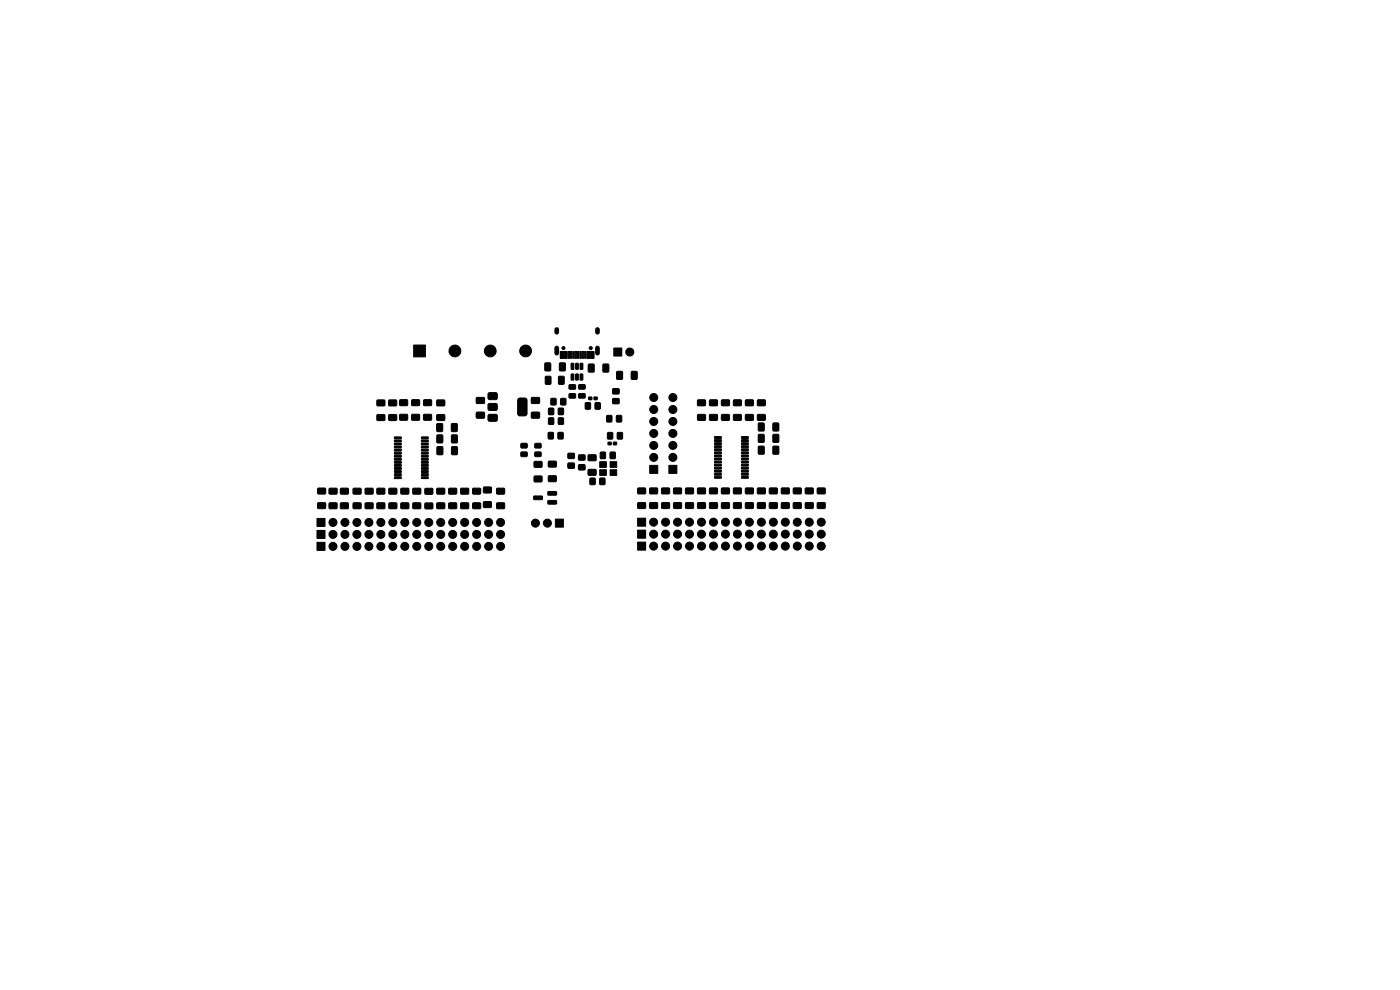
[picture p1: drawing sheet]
<svg xmlns="http://www.w3.org/2000/svg" width="297mm" height="210mm" viewBox="0 0 297 210" stroke-linecap="round" stroke-linejoin="round" font-family="sans-serif">
<g fill="#000" stroke="#000" stroke-width=".21">
<path d="M87.8 73.2h2.5v2.5h-2.5zM115.6 77h1.2v1.6h-1.2zM118.9 74.6h.6v1.4h-.6zM118.7 77h1.2v1.6h-1.2zM119.7 74.6h.6v1.4h-.6zM120.5 74.6h.3v1.4h-.3zM121.2 77.1h.5v1.3l-.5-.1zM121 74.6h.3v1.4h-.3zM121.5 74.6h.3v1.4h-.3zM122.1 77.1h.6l-.1 1.3-.5-.1zM122 74.6h.3v1.4h-.3zM122.5 74.6h.3v1.4h-.3z"/>
<path d="M123.1 77.1h.5v1.3l-.5-.1zM123 74.6h.3v1.4h-.3zM123.5 74.6h.3v1.4h-.3zM124 74.6h.3v1.4h-.3zM124.8 77.3h1.2v1.6h-1.2zM124.6 74.6h.6v1.4h-.6zM125.4 74.6h.6v1.4h-.6zM127.9 77.3h1.2v1.6h-1.2zM130.9 78.8h1.1v1.6h-1.1zM130.2 73.8h1.7v1.7h-1.7zM134 78.8h1.1v1.6h-1.1zM80 88h1.6v1.1h-1.6z"/>
<path d="M80 84.9h1.6v1.1h-1.6zM82.5 88h1.6v1.1h-1.6zM82.5 84.9h1.6v1.1h-1.6zM83.7 92.7h1.4v.3l-1.4 .1zM83.7 93.4l1.4-.1v.4h-1.4zM83.7 94h1.4v.3l-1.4 .1zM83.7 94.7l1.4-.1v.4h-1.4zM83.7 95.3h1.4v.3l-1.4 .1zM83.7 96l1.4-.1v.4h-1.4zM83.7 96.6h1.4v.3l-1.4 .1zM83.7 97.3l1.4-.1v.4h-1.4zM83.7 97.9h1.4v.3l-1.4 .1z"/>
<path d="M83.7 98.6l1.4-.1v.4h-1.4zM83.7 99.2h1.4v.3l-1.4 .1zM83.7 99.9l1.4-.1v.4h-1.4zM84.8 87.9h1.6v1.2h-1.6zM84.8 84.8h1.6v1.2h-1.6zM87.4 87.9h1.6v1.2h-1.6zM87.4 84.8h1.6v1.2h-1.6zM89.4 99.9l1.4-.1 .1 .4h-1.4zM89.4 99.2h1.4l.1 .3-1.4 .1zM89.4 98.6l1.4-.1 .1 .4h-1.4zM89.4 97.9h1.4l.1 .3-1.4 .1zM89.4 97.3l1.4-.1 .1 .4h-1.4z"/>
<path d="M89.4 96.6h1.4l.1 .3-1.4 .1zM89.4 96l1.4-.1 .1 .4h-1.4zM89.4 95.3h1.4l.1 .3-1.4 .1zM89.4 94.7l1.4-.1 .1 .4h-1.4zM89.4 94h1.4l.1 .3-1.4 .1zM89.4 93.4l1.4-.1 .1 .4h-1.4zM89.4 92.7h1.4l.1 .3-1.4 .1zM89.9 87.9h1.6v1.2h-1.6zM89.9 84.8h1.6v1.2h-1.6zM92.7 89.9h1.2v1.6h-1.2zM92.7 92.3h1.2v1.6h-1.2zM92.7 94.8h1.2v1.6h-1.2z"/>
<path d="M92.7 88h1.6v1.1h-1.6zM92.7 84.9h1.6v1.1h-1.6zM95.8 89.9h1.2v1.6h-1.2zM95.8 92.3h1.2v1.6h-1.2zM95.8 94.8h1.2v1.6h-1.2zM101.1 87.5h1.6v1.2h-1.6zM101.1 84.4h1.6v1.1h-1.6zM103.6 83.4l.3-.1h1.5l.1 .4-.1 .9-.3 .2-1.4-.1-.2-.3zM103.6 85.7l.3-.1h1.5l.1 .4-.1 .9-.3 .2-1.4-.1-.2-.3zM103.6 88l.3-.1h1.5l.1 .4-.1 .9-.3 .2-1.4-.1-.2-.3zM110 84.6l.2-.2h1.1l.5 .3v3l-.2 .5h-1.4l-.3-.2-.1-3.1zM110.5 95.9h1.2l.2 .2v.6l-.3 .2h-1l-.1-.3z"/>
<path d="M110.5 94.1l1.2-.1 .2 .3v.6l-.3 .2-1-.1-.1-.2zM112.8 87.5h1.6v1.2h-1.6zM112.8 84.4h1.6v1.1h-1.6zM113.5 95.9h1.2l.1 .2v.6l-.2 .2h-1l-.2-.3zM113.5 94.1l1.2-.1 .1 .3v.6l-.2 .2-1-.1-.2-.2zM113.3 97.9h1.6v1.2h-1.6zM116.3 91.8h1.1v1.3h-1.1zM116.4 88.7h1v1.3h-1zM116.4 86.6h1v1.3h-1zM116.9 84.6h1v1.3h-1zM115.7 79.9l1-.1 .2 .1v1.4l-.1 .2h-.9l-.2-.1zM116.4 97.9h1.6v1.1h-1.6z"/>
<path d="M118.4 91.8h1v1.3h-1zM118.5 88.7h1v1.3h-1zM118.5 86.6h1v1.3h-1zM119 84.6h1v1.3h-1zM118.5 79.9l1-.1 .2 .1v1.4l-.1 .2h-.9l-.2-.1zM121.2 79.4h.5v1.2h-.5zM120.5 96.2h1.3v1h-1.3zM120.5 98.3h1.3v1h-1.3zM120.8 81.7l1.2-.1 .1 .2v.6l-.2 .2h-1.1l-.1-.3zM120.8 83.6l1.2-.1 .1 .2v.6l-.2 .2h-1.1l-.1-.3zM122.1 79.4h.6l-.1 1.2h-.5zM122.8 98.6h1.3v1h-1.3z"/>
<path d="M122.8 96.5h1.3v1.1h-1.3zM123.1 79.4h.5v1.2h-.5zM122.8 81.6h1.2l.2 .2-.1 .6-.2 .2h-1l-.2-.3zM122.8 83.5h1.2l.2 .2-.1 .6-.2 .2h-1l-.2-.3zM124.2 85.5h1v1.3h-1zM124.9 84.2h.6v.6h-.6zM124.8 96.5h1.6v1.2h-1.6zM126 84.2h.7v.6h-.7zM126.3 85.5h1v1.3h-1zM127.2 97.9h1.4v1.2h-1.4zM127.4 95.9h1v1.4h-1zM129 93.8h.7v.5h-.7z"/>
<path d="M129.5 95.9h1v1.4h-1zM129.4 97.9h1.4v1.2h-1.4zM128.7 88.2h1.1v1.3h-1.1zM128.9 91.8h1v1.3h-1zM130.1 93.8h.7v.5h-.7zM130 84.6h1.3v1h-1.3zM130 82.5h1.3v1h-1.3zM130.8 88.2h1v1.3h-1zM131 91.8h1v1.3h-1zM137.8 98.7h1.7v1.7h-1.7zM141.9 98.7h1.7v1.7h-1.7zM148 88h1.6v1.1h-1.6z"/>
<path d="M148 84.9h1.6v1.1h-1.6zM150.6 88h1.6v1.1h-1.6zM150.6 84.9h1.6v1.1h-1.6zM151.6 92.6h1.4v.3l-1.4 .1zM151.6 93.3h1.4v.3l-1.4 .1zM151.6 93.9h1.4v.3l-1.4 .1zM151.6 94.6h1.4v.3l-1.4 .1zM151.6 95.2h1.4v.3l-1.4 .1zM151.6 95.9h1.4v.3l-1.4 .1zM151.6 96.5h1.4v.3l-1.4 .1zM151.6 97.2h1.4v.3l-1.4 .1zM151.6 97.8h1.4v.3l-1.4 .1z"/>
<path d="M151.6 98.5h1.4v.3l-1.4 .1zM151.6 99.1h1.4v.3l-1.4 .1zM151.6 99.8h1.4v.3l-1.4 .1zM153.1 88h1.6v1.1h-1.6zM153.1 84.9h1.6v1.1h-1.6zM155.6 88h1.6v1.1h-1.6zM155.6 84.9h1.6v1.1h-1.6zM157.3 99.8h1.4l.1 .3-1.4 .1zM157.3 99.1h1.4l.1 .3-1.4 .1zM157.3 98.5h1.4l.1 .3-1.4 .1zM157.3 97.8h1.4l.1 .3-1.4 .1zM157.3 97.2h1.4l.1 .3-1.4 .1z"/>
<path d="M157.3 96.5h1.4l.1 .3-1.4 .1zM157.3 95.9h1.4l.1 .3-1.4 .1zM157.3 95.2h1.4l.1 .3-1.4 .1zM157.3 94.6h1.4l.1 .3-1.4 .1zM157.3 93.9h1.4l.1 .3-1.4 .1zM157.3 93.3h1.4l.1 .3-1.4 .1zM157.3 92.6h1.4l.1 .3-1.4 .1zM158.2 88h1.6v1.1h-1.6zM158.2 84.9h1.6v1.1h-1.6zM160.9 89.8h1.2v1.6h-1.2zM160.9 94.7h1.2v1.6h-1.2zM160.9 92.2h1.2v1.6h-1.2z"/>
<path d="M160.7 88h1.6v1.1h-1.6zM160.7 84.9h1.6v1.1h-1.6zM164 89.8h1.2v1.6h-1.2zM164 94.7h1.2v1.6h-1.2zM164 92.2h1.2v1.6h-1.2zM67.4 103.6h1.6v1.1h-1.6zM67.4 106.7h1.6v1.1h-1.6zM67.2 112.5h1.7v1.7h-1.7zM67.2 110h1.7v1.7h-1.7zM67.2 115.1h1.7v1.7h-1.7zM69.9 103.6h1.6v1.2h-1.6zM69.9 106.7h1.6v1.2h-1.6z"/>
<path d="M72.3 103.6h1.6v1.2h-1.6zM72.3 106.7h1.6v1.2h-1.6zM75 103.6h1.6v1.2h-1.6zM75 106.7h1.6v1.2h-1.6zM77.5 103.6h1.6v1.2h-1.6zM77.5 106.7h1.6v1.2h-1.6zM80 103.6h1.6v1.2h-1.6zM80 106.7h1.6v1.2h-1.6zM83.7 100.5h1.4v.3l-1.4 .1zM83.7 101.2l1.4-.1v.4h-1.4zM82.5 103.6h1.6v1.2h-1.6zM82.5 106.7h1.6v1.2h-1.6z"/>
<path d="M85.1 103.6h1.6v1.2h-1.6zM85.1 106.7h1.6v1.2h-1.6zM87.6 103.6h1.6v1.2h-1.6zM87.6 106.7h1.6v1.2h-1.6zM89.4 101.2l1.4-.1 .1 .4h-1.4zM89.4 100.5h1.4l.1 .3-1.4 .1zM90.2 103.6h1.6v1.2h-1.6zM90.2 106.7h1.6v1.2h-1.6zM92.7 103.6h1.6v1.2h-1.6zM92.7 106.7h1.6v1.2h-1.6zM95.2 103.6h1.6v1.2h-1.6zM95.2 106.7h1.6v1.2h-1.6z"/>
<path d="M97.8 103.6h1.6v1.2h-1.6zM97.8 106.7h1.6v1.2h-1.6zM100.3 103.6h1.6v1.2h-1.6zM100.3 106.7h1.6v1.2h-1.6zM102.6 103.4h1.6v1.1h-1.6zM102.6 106.5h1.6v1.1h-1.6zM105.4 103.6h1.6v1.2h-1.6zM105.4 106.7h1.6v1.2h-1.6zM113.3 101h1.6v1.2h-1.6zM113.3 105.3l1.7-.1 .1 .7-.2 .1h-1.6l-.1-.2zM116.4 101h1.6v1.1h-1.6zM117.8 110.1h1.7v1.7h-1.7z"/>
<path d="M116.3 106.2h1.7l.1 .6-.2 .2-1.6-.1-.1-.1zM116.3 104.3h1.7l.1 .6-.2 .2-1.6-.1-.1-.1zM124.8 99.6h1.6v1.2h-1.6zM125.2 101.5h1v1.3h-1zM127.3 101.5h1v1.3h-1zM127.2 99.6h1.4v1.2h-1.4zM129.4 99.6h1.4v1.2h-1.4zM135.3 103.6h1.6v1.1h-1.6zM135.3 106.7h1.6v1.1h-1.6zM135.3 112.5h1.7v1.7h-1.7zM135.3 115h1.7v1.7h-1.7zM135.3 109.9h1.7v1.7h-1.7z"/>
<path d="M137.9 103.6h1.6v1.1h-1.6zM137.9 106.7h1.6v1.1h-1.6zM140.4 103.6h1.6v1.1h-1.6zM140.4 106.7h1.6v1.1h-1.6zM142.9 103.6h1.6v1.1h-1.6zM142.9 106.7h1.6v1.1h-1.6zM145.5 103.6h1.6v1.1h-1.6zM145.5 106.7h1.6v1.1h-1.6zM148 103.6h1.6v1.1h-1.6zM148 106.7h1.6v1.1h-1.6zM151.6 100.4h1.4v.3l-1.4 .1zM151.6 101.1h1.4v.3l-1.4 .1z"/>
<path d="M150.6 103.6h1.6v1.1h-1.6zM150.6 106.7h1.6v1.1h-1.6zM153.1 103.6h1.6v1.1h-1.6zM153.1 106.7h1.6v1.1h-1.6zM155.6 103.6h1.6v1.1h-1.6zM155.6 106.7h1.6v1.1h-1.6zM157.3 101.1h1.4l.1 .3-1.4 .1zM157.3 100.4h1.4l.1 .3-1.4 .1zM158.2 103.6h1.6v1.1h-1.6zM158.2 106.7h1.6v1.1h-1.6zM160.7 103.6h1.6v1.1h-1.6zM160.7 106.7h1.6v1.1h-1.6z"/>
<path d="M163.3 103.6h1.6v1.1h-1.6zM163.3 106.7h1.6v1.1h-1.6zM165.8 103.6h1.6v1.1h-1.6zM165.8 106.7h1.6v1.1h-1.6zM168.3 103.6h1.6v1.1h-1.6zM168.3 106.7h1.6v1.1h-1.6zM170.9 103.6h1.6v1.1h-1.6zM170.9 106.7h1.6v1.1h-1.6zM173.4 103.6h1.6v1.1h-1.6zM173.4 106.7h1.6v1.1h-1.6z"/>
<circle cx="96.5" cy="74.4" r="1.25"/>
<circle cx="104" cy="74.4" r="1.25"/>
<circle cx="111.5" cy="74.4" r="1.25"/>
<circle cx="119.5" cy="73.8" r=".33"/>
<circle cx="125.3" cy="73.8" r=".33"/>
<circle cx="133.6" cy="74.7" r=".85"/>
<circle cx="138.7" cy="97" r=".85"/>
<circle cx="138.7" cy="94.5" r=".85"/>
<circle cx="138.7" cy="91.9" r=".85"/>
<circle cx="138.7" cy="89.4" r=".85"/>
<circle cx="138.7" cy="84.3" r=".85"/>
<circle cx="138.7" cy="86.9" r=".85"/>
<circle cx="142.7" cy="89.4" r=".85"/>
<circle cx="142.7" cy="84.3" r=".85"/>
<circle cx="142.7" cy="86.9" r=".85"/>
<circle cx="142.7" cy="91.9" r=".85"/>
<circle cx="142.7" cy="97" r=".85"/>
<circle cx="142.7" cy="94.5" r=".85"/>
<circle cx="70.6" cy="113.4" r=".85"/>
<circle cx="70.6" cy="115.9" r=".85"/>
<circle cx="70.6" cy="110.8" r=".85"/>
<circle cx="73.2" cy="113.4" r=".85"/>
<circle cx="73.2" cy="110.8" r=".85"/>
<circle cx="73.2" cy="115.9" r=".85"/>
<circle cx="75.7" cy="115.9" r=".85"/>
<circle cx="75.7" cy="113.4" r=".85"/>
<circle cx="75.7" cy="110.8" r=".85"/>
<circle cx="78.3" cy="113.4" r=".85"/>
<circle cx="78.3" cy="115.9" r=".85"/>
<circle cx="78.3" cy="110.8" r=".85"/>
<circle cx="80.8" cy="113.4" r=".85"/>
<circle cx="80.8" cy="110.8" r=".85"/>
<circle cx="80.8" cy="115.9" r=".85"/>
<circle cx="83.3" cy="115.9" r=".85"/>
<circle cx="83.3" cy="110.8" r=".85"/>
<circle cx="83.3" cy="113.4" r=".85"/>
<circle cx="85.9" cy="115.9" r=".85"/>
<circle cx="85.9" cy="113.4" r=".85"/>
<circle cx="85.9" cy="110.8" r=".85"/>
<circle cx="88.4" cy="113.4" r=".85"/>
<circle cx="88.4" cy="115.9" r=".85"/>
<circle cx="88.4" cy="110.8" r=".85"/>
<circle cx="91" cy="115.9" r=".85"/>
<circle cx="91" cy="113.4" r=".85"/>
<circle cx="91" cy="110.8" r=".85"/>
<circle cx="93.5" cy="113.4" r=".85"/>
<circle cx="93.5" cy="115.9" r=".85"/>
<circle cx="93.5" cy="110.8" r=".85"/>
<circle cx="96" cy="113.4" r=".85"/>
<circle cx="96" cy="115.9" r=".85"/>
<circle cx="96" cy="110.8" r=".85"/>
<circle cx="98.6" cy="115.9" r=".85"/>
<circle cx="98.6" cy="110.8" r=".85"/>
<circle cx="98.6" cy="113.4" r=".85"/>
<circle cx="101.1" cy="113.4" r=".85"/>
<circle cx="101.1" cy="115.9" r=".85"/>
<circle cx="101.1" cy="110.8" r=".85"/>
<circle cx="103.7" cy="113.4" r=".85"/>
<circle cx="103.7" cy="110.8" r=".85"/>
<circle cx="103.7" cy="115.9" r=".85"/>
<circle cx="106.2" cy="113.4" r=".85"/>
<circle cx="106.2" cy="110.8" r=".85"/>
<circle cx="106.2" cy="115.9" r=".85"/>
<circle cx="113.6" cy="111" r=".85"/>
<circle cx="116.1" cy="111" r=".85"/>
<circle cx="138.7" cy="113.3" r=".85"/>
<circle cx="138.7" cy="110.8" r=".85"/>
<circle cx="138.7" cy="115.8" r=".85"/>
<circle cx="141.2" cy="115.8" r=".85"/>
<circle cx="141.2" cy="110.8" r=".85"/>
<circle cx="141.2" cy="113.3" r=".85"/>
<circle cx="143.7" cy="115.8" r=".85"/>
<circle cx="143.7" cy="110.8" r=".85"/>
<circle cx="143.7" cy="113.3" r=".85"/>
<circle cx="146.3" cy="110.8" r=".85"/>
<circle cx="146.3" cy="113.3" r=".85"/>
<circle cx="146.3" cy="115.8" r=".85"/>
<circle cx="148.8" cy="110.8" r=".85"/>
<circle cx="148.8" cy="115.8" r=".85"/>
<circle cx="148.8" cy="113.3" r=".85"/>
<circle cx="151.4" cy="113.3" r=".85"/>
<circle cx="151.4" cy="115.8" r=".85"/>
<circle cx="151.4" cy="110.8" r=".85"/>
<circle cx="153.9" cy="113.3" r=".85"/>
<circle cx="153.9" cy="110.8" r=".85"/>
<circle cx="153.9" cy="115.8" r=".85"/>
<circle cx="156.4" cy="113.3" r=".85"/>
<circle cx="156.4" cy="115.8" r=".85"/>
<circle cx="156.4" cy="110.8" r=".85"/>
<circle cx="159" cy="110.8" r=".85"/>
<circle cx="159" cy="113.3" r=".85"/>
<circle cx="159" cy="115.8" r=".85"/>
<circle cx="161.5" cy="110.8" r=".85"/>
<circle cx="161.5" cy="115.8" r=".85"/>
<circle cx="161.5" cy="113.3" r=".85"/>
<circle cx="164.1" cy="115.8" r=".85"/>
<circle cx="164.1" cy="113.3" r=".85"/>
<circle cx="164.1" cy="110.8" r=".85"/>
<circle cx="166.6" cy="110.8" r=".85"/>
<circle cx="166.6" cy="113.3" r=".85"/>
<circle cx="166.6" cy="115.8" r=".85"/>
<circle cx="169.1" cy="110.8" r=".85"/>
<circle cx="169.1" cy="113.3" r=".85"/>
<circle cx="169.1" cy="115.8" r=".85"/>
<circle cx="171.7" cy="115.8" r=".85"/>
<circle cx="171.7" cy="110.8" r=".85"/>
<circle cx="171.7" cy="113.3" r=".85"/>
<circle cx="174.2" cy="110.8" r=".85"/>
<circle cx="174.2" cy="113.3" r=".85"/>
<circle cx="174.2" cy="115.8" r=".85"/>
</g>
<path d="M118.1 69.9v.6M118.1 73.8v1.1M126.8 69.9v.6M126.8 73.8v1.1" fill="none" stroke="#000" stroke-width="1"/>
</svg>
